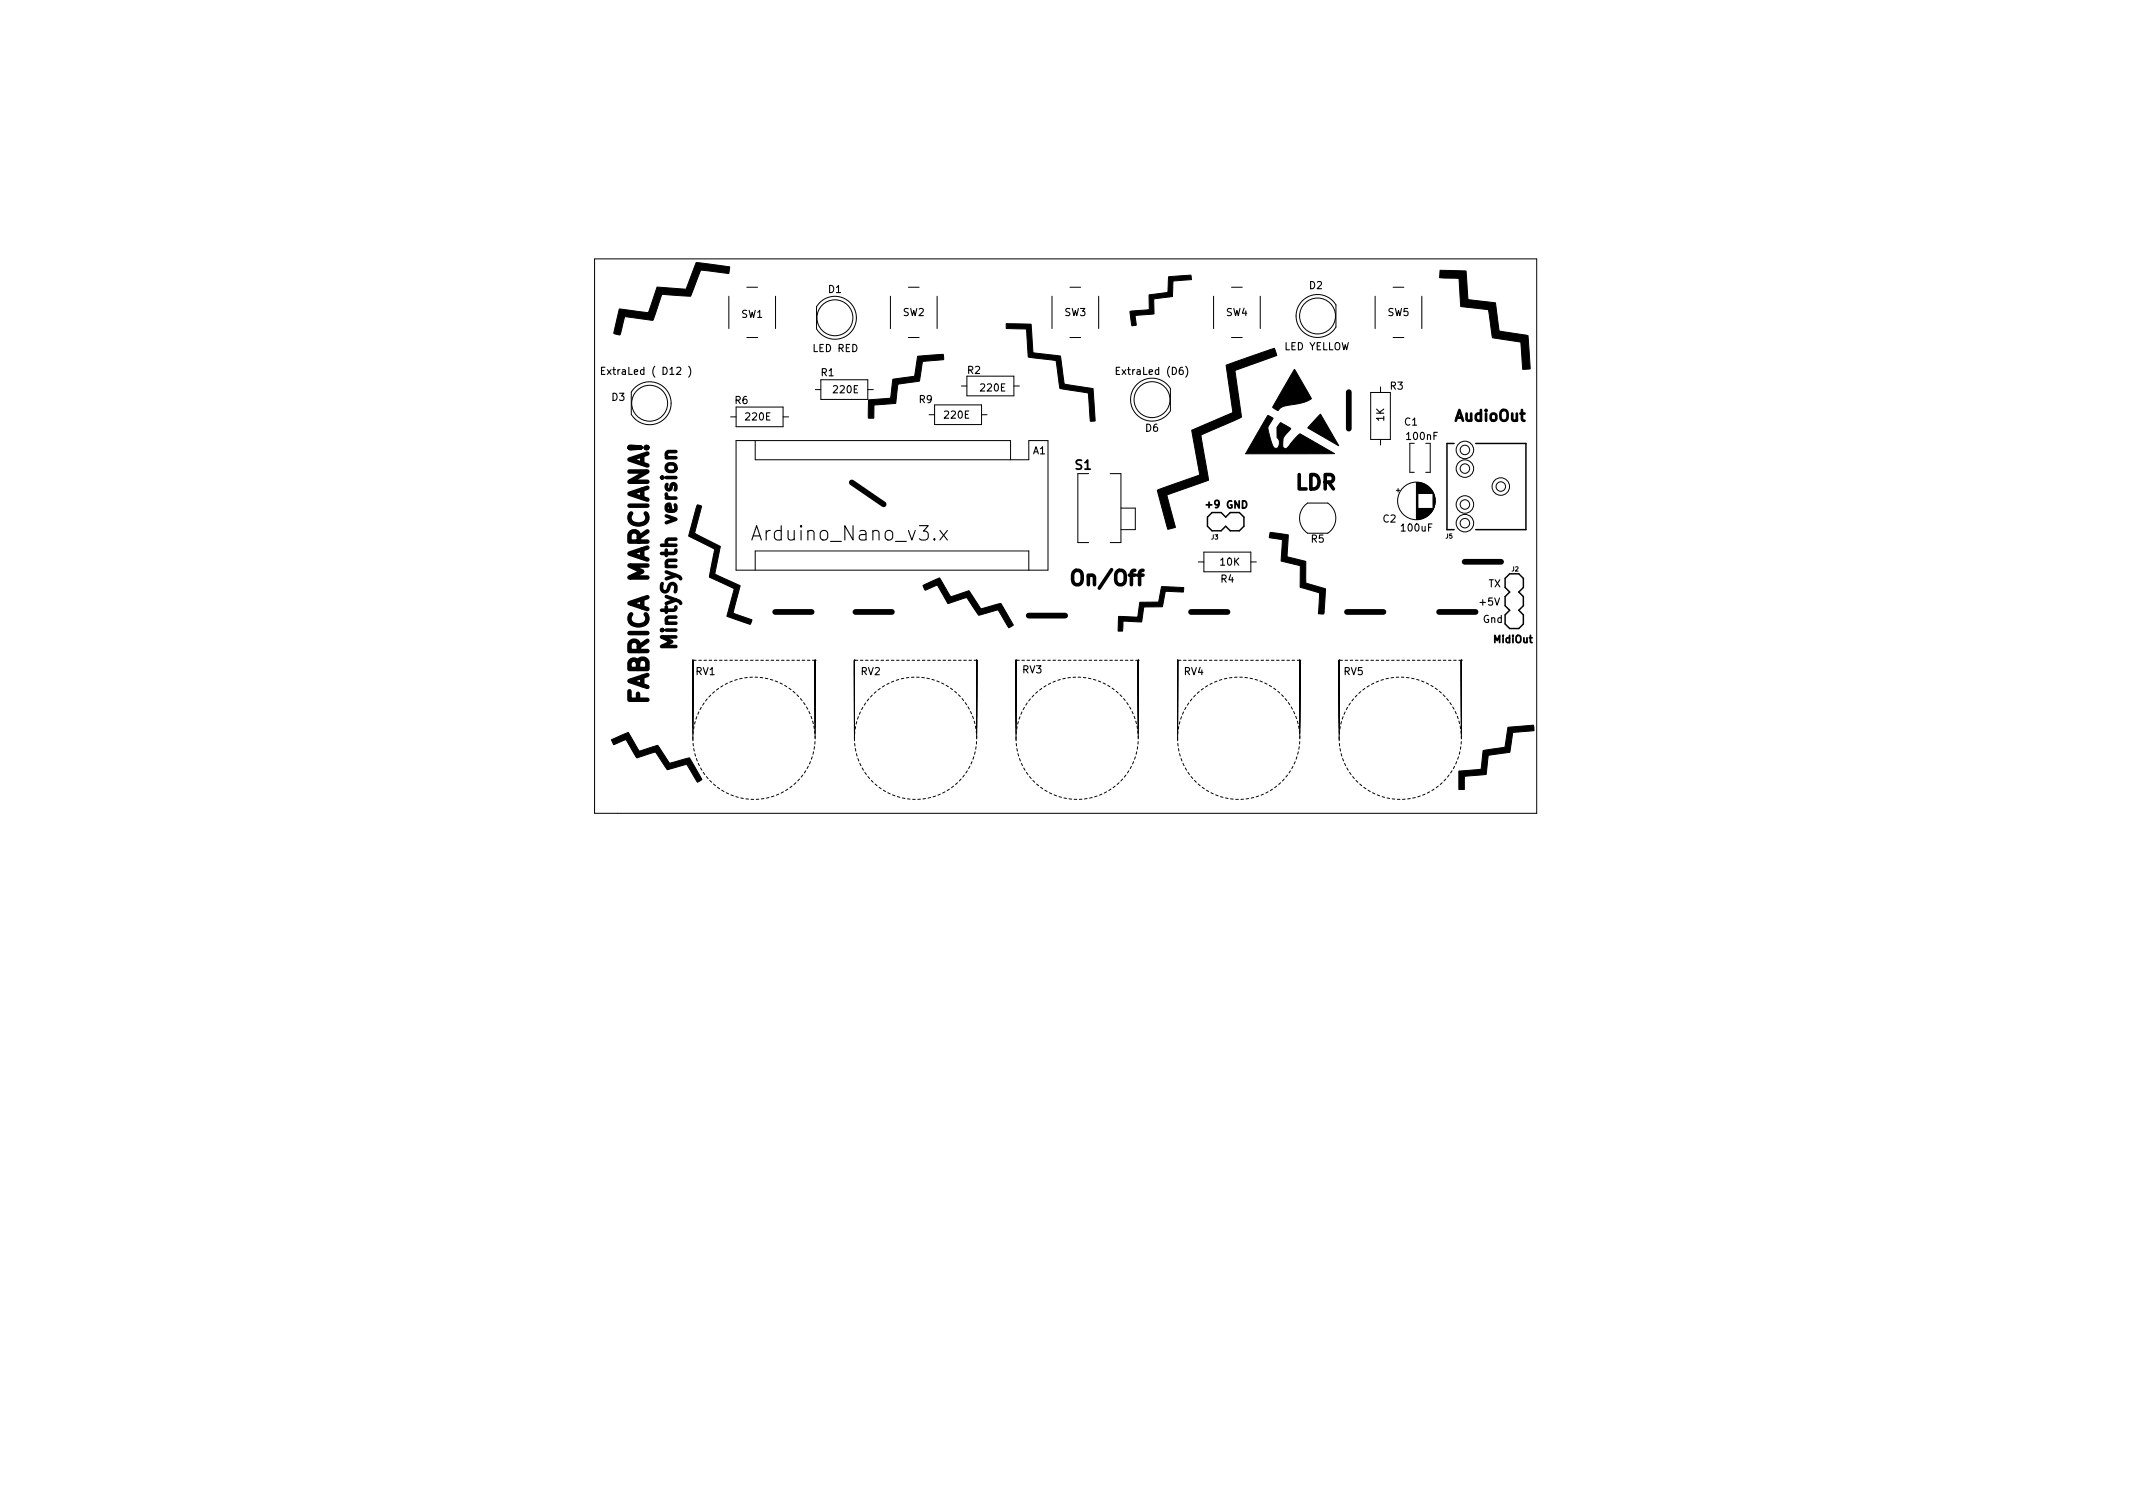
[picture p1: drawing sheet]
<svg xmlns="http://www.w3.org/2000/svg" width="297mm" height="210mm" viewBox="0 0 297 210" stroke-linecap="round" stroke-linejoin="round" font-family="sans-serif">
<defs><g id="words">
<text font-size="3.5" x="90.3" y="98.2" transform="rotate(-90 90.3 98.2)">FABRICA MARCIANA!</text>
<g font-size="2.8">
<text x="180.4" y="68.2">LDR</text>
<text x="105.3" y="75.3">Arduino_Nano_v3.x</text>
<text x="149.8" y="81.5">On/Off</text>
<text x="94.2" y="89.3" transform="rotate(-90 94.2 89.3)">MintySynth version</text>
</g>
<text font-size="2.1" x="202.8" y="58.7">AudioOut</text>
<text font-size="1.8" x="149.8" y="65.4">S1</text>
<g font-size="1.4">
<text x="115.4" y="40.8">D1</text>
<text x="182.4" y="40.2">D2</text>
<text x="103.2" y="44.2">SW1</text>
<text x="125.7" y="44">SW2</text>
<text x="148.2" y="44">SW3</text>
<text x="170.7" y="44">SW4</text>
<text x="193.2" y="44">SW5</text>
<text x="84.9" y="52.2">ExtraLed ( D12 )</text>
<text x="113.3" y="49">LED RED</text>
<text x="114.4" y="52.4">R1</text>
<text x="134.7" y="52.1">R2</text>
<text x="155.9" y="52.2">ExtraLed (D6)</text>
<text x="178.8" y="48.8">LED YELLOW</text>
<text x="85.2" y="55.8">D3</text>
<text x="102.4" y="56.2">R6</text>
<text x="103.9" y="58.5">220E</text>
<text x="116.1" y="54.7">220E</text>
<text x="128" y="56.1">R9</text>
<text x="131.6" y="58.3">220E</text>
<text x="136.6" y="54.5">220E</text>
<text x="192.7" y="58.6" transform="rotate(-90 192.7 58.6)">1K</text>
<text x="193.6" y="54.2">R3</text>
<text x="195.6" y="59.2">C1</text>
<text x="143.9" y="63.2">A1</text>
<text x="159.5" y="60.1">D6</text>
<text x="196" y="61.2">100nF</text>
<text x="168.1" y="70.7">+9</text>
<text x="170.7" y="70.8">GND</text>
<text x="182.6" y="75.5">R5</text>
<text x="192.6" y="72.7">C2</text>
<text x="195.2" y="74">100uF</text>
<text x="170" y="78.7">10K</text>
<text x="170" y="81.1">R4</text>
<text x="207.3" y="81.8">TX</text>
<text x="206.1" y="84.3">+5V</text>
<text x="206.5" y="86.7">Gnd</text>
<text x="208.1" y="89.5">MidiOut</text>
<text x="96.9" y="94">RV1</text>
<text x="119.9" y="94">RV2</text>
<text x="142.4" y="93.7">RV3</text>
<text x="164.9" y="94">RV4</text>
<text x="187.1" y="94">RV5</text>
</g>
<g font-size=".8">
<text x="168.7" y="75.1">J3</text>
<text x="201.3" y="75">J5</text>
<text x="210.5" y="79.6">J2</text>
</g>
</g></defs>
<path d="M187.8 54.6v5.1M118.6 67.2l4.5 3M204 78.2h5M107.9 85.2h5.1M119.1 85.2h5.1M143.3 85.7h5M165.9 85.2h5M187.6 85.2h5.1M200.4 85.2h5.1" fill="none" stroke="#000" stroke-width=".8"/>
<g fill="none" stroke="#000" stroke-width=".14">
<path d="M82.8 36h131.2v77.2h-131.2zM104 40h1.5M126.5 40h1.5M149 40h1.5M171.5 40h1.5M194 40h1.5M88.4 54a2.99 2.99 0 0 1 4.4 .2 2.99 2.99 0 0 1-.6 4.4 2.99 2.99 0 0 1-4.3-.9v-3.1zM101.5 41.2v4.5M101.7 58h.8M102.5 56.7h6.6v2.7h-6.6zM104 47h1.5M108 41.2v4.5"/>
<path d="M109.1 58h.7M113.5 54.2h.8M114.2 42.1a2.99 2.99 0 0 1 4.4 .2 2.99 2.99 0 0 1-.6 4.4 2.99 2.99 0 0 1-4.3-.9v-3.1zM114.3 52.9h6.5v2.7h-6.5zM120.8 54.2h.8M124 41.2v4.5M126.5 47h1.5M129.4 57.7h.8M130.2 56.4h6.5v2.7h-6.5zM130.5 41.2v4.5M133.9 53.7h.7M134.6 52.4h6.6v2.7h-6.6z"/>
<path d="M136.7 57.7h.8M141.2 53.7h.8M146.5 41.2v4.5M149 47h1.5M153 41.2v4.5M158.3 53.6a2.99 2.99 0 0 1 4.7 .5v3.1a2.99 2.99 0 0 1-4.4 .8 2.99 2.99 0 0 1-.3-4.4zM169 41.2v4.5M171.5 47h1.5M175.5 41.2v4.5M181.3 41.9a2.99 2.99 0 0 1 4.7 .6v3a2.99 2.99 0 0 1-4.3 .9 2.99 2.99 0 0 1-.4-4.5zM190.9 54.6h2.7v6.6h-2.7zM191.5 41.2v4.5"/>
<path d="M192.3 53.9v.7M194 47h1.5M198 41.2v4.5M105.2 61.3v2.7h38.1v-2.7h2.6v18.1h-43.4v-18.1h38.2v2.7M105.2 79.4v-2.7h38.1v2.7M150.1 65.9v9.6h1.5M154.6 65.9h1.5v9.6h-1.5M156.1 70.7h2v3h-2M166.9 78.2h.7M167.6 76.9h6.6v2.7h-6.6zM174.2 78.2h.8M181.8 70.3l.3-.3h2.8a2.52 2.52 0 0 1 0 4.3l-2.8-.1a2.52 2.52 0 0 1-.3-3.9z"/>
<path d="M192.3 61.2v.8M194.4 68.3h.5M194.7 68v.5M196.3 61.7v4.1h.7M197.3 67.2v5.1M197.4 67.2v5.1M197.5 67.2v1.5M197.5 70.8v1.5M197.6 67.2v1.5M197.6 70.8v1.5M197.7 67.2v1.5M197.7 70.8v1.5"/>
<path d="M197.8 67.2v1.5M197.8 70.8v1.5M197.9 67.2v1.5M197.9 70.8v1.5M197.9 70.8v1.4M197.9 67.3v1.4M198 67.3v1.4M198 70.8v1.4M198.1 67.3v1.4M198.1 70.8v1.4M198.2 67.3v1.4M198.2 70.8v1.4"/>
<path d="M198.2 67.4v1.3M198.2 70.8v1.3M198.3 67.4v1.3M198.3 70.8v1.3M198.4 67.4v1.3M198.4 70.8v1.3M198.5 67.5v1.2M198.5 70.8v1.2M198.6 67.5v1.2M198.6 70.8v1.2M198.6 70.8v1.1M198.7 67.6v1.1"/>
<path d="M198.7 70.8v1.1M198.8 67.7v1M198.8 70.8v1M198.9 67.7v1M198.9 70.8v1M198.9 67.8v.9M198.9 70.8v.9M199 67.8v.9M199 70.8v.9M199 70.8v.8M199.1 67.9v.8M199.1 70.8v.8"/>
<path d="M199.1 68v.7M199.1 70.8v.7M199.2 61.7v4.1h-.7M199.2 68v.7M199.2 70.8v.7M199.2 70.8v.6M199.3 68.1v.6M199.3 70.8v.6M199.3 68.2v.5M199.3 70.8v.5M199.4 68.2v.5M199.4 70.8v.4"/>
<path d="M199.4 68.3v.4M199.5 68.4v.3M199.5 70.8v.3M199.5 68.5v.2M199.5 70.8v.2M199.6 68.6v2.3M199.6 68.7v2.1M199.7 68.7v2.1M199.7 68.8v1.9M199.7 68.9v1.7M199.8 69.1v1.3M199.8 69.2v1.1"/>
<path d="M199.9 69.5v.5M96.5 91.9h.1M96.5 91.9v11.1M96.6 91.9h.3M97 99.8l-.1 .3M97.3 91.9h.4M97.3 99.1l-.1 .4M97.7 98.5l-.2 .3M98 91.9h.4M98 97.9l-.2 .3M98.5 97.3l-.2 .3M98.8 91.9h.3"/>
<path d="M99 96.8l-.3 .2M99.5 91.9h.3M99.5 96.3l-.3 .2M100.1 95.9l-.3 .2M100.2 91.9h.3M100.7 95.5l-.3 .2M100.9 91.9h.4M101.3 95.1l-.3 .2M101.6 91.9h.4M102 94.8l-.4 .2M102.4 91.9h.3M102.7 94.6l-.4 .1"/>
<path d="M103.1 91.9h.3M103.4 94.4l-.4 .1M103.8 91.9h.3M104.1 94.3l-.4 .1M104.5 91.9h.4M104.8 94.3h-.4M105.1 94.3h.4M105.2 91.9h.4M105.9 94.3l.3 .1M106 91.9h.3M106.6 94.4l.3 .1M106.7 91.9h.3"/>
<path d="M107.3 94.6l.3 .1M107.4 91.9h.4M108 94.8l.3 .2M108.1 91.9h.4M108.6 95.1l.3 .2M108.8 91.9h.4M109.3 95.4l.3 .2M109.5 91.9h.4M109.9 95.8l.3 .2M110.3 91.9h.3M110.4 96.3l.3 .2M111 96.7l.2 .3"/>
<path d="M111 91.9h.4M111.5 97.3l.2 .2M111.7 91.9h.4M111.9 97.8l.2 .3M112.3 98.4l.2 .3M112.4 91.9h.4M112.6 99.1l.2 .3M112.9 99.7l.2 .4M113.1 91.9h.4M113.5 91.9h.1M113.5 91.9v10.8M119 91.9h.1"/>
<path d="M119 91.9v11.1M119.1 91.9h.3M119.5 99.8l-.1 .3M119.8 91.9h.4M119.8 99.1l-.1 .4M120.2 98.5l-.2 .3M120.5 91.9h.4M120.5 97.9l-.2 .3M121 97.3l-.2 .3M121.2 91.9h.4M121.5 96.8l-.3 .2M122 91.9h.3"/>
<path d="M122 96.3l-.3 .2M122.6 95.9l-.3 .2M122.7 91.9h.4M123.2 95.5l-.3 .2M123.4 91.9h.4M123.8 95.1l-.3 .2M124.1 91.9h.4M124.5 94.8l-.4 .2M124.8 91.9h.4M125.2 94.6l-.4 .1M125.6 91.9h.3M125.9 94.4l-.4 .1"/>
<path d="M126.3 91.9h.3M126.6 94.3l-.4 .1M127 91.9h.4M127.3 94.3h-.4M127.6 94.3h.4M127.7 91.9h.4M128.4 94.3l.3 .1M128.5 91.9h.3M129.1 94.4l.3 .1M129.2 91.9h.3M129.8 94.6l.3 .1M129.9 91.9h.3"/>
<path d="M130.5 94.8l.3 .2M130.6 91.9h.4M131.1 95.1l.3 .2M131.3 91.9h.4M131.8 95.4l.3 .2M132.1 91.9h.3M132.4 95.8l.3 .2M132.8 91.9h.3M132.9 96.3l.3 .2M133.5 96.7l.2 .3M133.5 91.9h.4M134 97.3l.2 .2"/>
<path d="M134.2 91.9h.4M134.4 97.8l.2 .3M134.8 98.4l.2 .3M134.9 91.9h.4M135.1 99.1l.2 .3M135.4 99.7l.2 .4M135.6 91.9h.4M136 91.9h.1M136 91.9v10.8M141.5 91.9h.1M141.5 91.9v11.1M141.6 91.9h.3"/>
<path d="M142 99.8l-.1 .3M142.3 91.9h.4M142.3 99.1l-.1 .4M142.7 98.5l-.2 .3M143 91.9h.4M143 97.9l-.2 .3M143.5 97.3l-.2 .3M143.8 91.9h.3M144 96.8l-.3 .2M144.5 91.9h.3M144.5 96.3l-.3 .2M145.1 95.9l-.3 .2"/>
<path d="M145.2 91.9h.3M145.7 95.5l-.3 .2M145.9 91.9h.4M146.3 95.1l-.3 .2M146.6 91.9h.4M147 94.8l-.4 .2M147.3 91.9h.4M147.7 94.6l-.4 .1M148.1 91.9h.3M148.4 94.4l-.4 .1M148.8 91.9h.4M149.1 94.3l-.4 .1"/>
<path d="M149.5 91.9h.4M149.8 94.3h-.4M150.1 94.3h.4M150.2 91.9h.4M150.9 94.3l.3 .1M150.9 91.9h.4M151.6 94.4l.3 .1M151.7 91.9h.3M152.3 94.6l.3 .1M152.4 91.9h.4M153 94.8l.3 .2M153.1 91.9h.4"/>
<path d="M153.6 95.1l.3 .2M153.8 91.9h.4M154.3 95.4l.3 .2M154.6 91.9h.3M154.9 95.8l.3 .2M155.3 91.9h.3M155.4 96.3l.3 .2M156 96.7l.2 .3M156 91.9h.4M156.5 97.3l.2 .2M156.7 91.9h.4M156.9 97.8l.2 .3"/>
<path d="M157.3 98.4l.2 .3M157.4 91.9h.4M157.6 99.1l.2 .3M157.9 99.7l.2 .4M158.2 91.9h.3M158.5 91.9h.1M158.5 91.9v10.8M164 91.9h.1M164 91.9v11.1M164.1 91.9h.3M164.5 99.8l-.1 .3M164.8 91.9h.4"/>
<path d="M164.8 99.1l-.1 .4M165.2 98.5l-.2 .3M165.5 91.9h.4M165.5 97.9l-.2 .3M166 97.3l-.2 .3M166.3 91.9h.3M166.5 96.8l-.3 .2M167 91.9h.3M167 96.3l-.3 .2M167.6 95.9l-.3 .2M167.7 91.9h.3M168.2 95.5l-.3 .2"/>
<path d="M168.4 91.9h.4M168.8 95.1l-.3 .2M169.1 91.9h.4M169.5 94.8l-.4 .2M169.9 91.9h.3M170.2 94.6l-.4 .1M170.6 91.9h.3M170.9 94.4l-.4 .1M171.3 91.9h.3M171.6 94.3l-.4 .1M172 91.9h.4M172.3 94.3h-.4"/>
<path d="M172.6 94.3h.4M172.7 91.9h.4M173.4 94.3l.3 .1M173.4 91.9h.4M174.1 94.4l.3 .1M174.2 91.9h.3M174.8 94.6l.3 .1M174.9 91.9h.4M175.5 94.8l.3 .2M175.6 91.9h.4M176.1 95.1l.3 .2M176.3 91.9h.4"/>
<path d="M176.8 95.4l.3 .2M177 91.9h.4M177.4 95.8l.3 .2M177.8 91.9h.3M177.9 96.3l.3 .2M178.5 96.7l.2 .3M178.5 91.9h.4M179 97.3l.2 .2M179.2 91.9h.4M179.4 97.8l.2 .3M179.8 98.4l.2 .3M179.9 91.9h.4"/>
<path d="M180.1 99.1l.2 .3M180.4 99.7l.2 .4M180.6 91.9h.4M181 91.9h.1M181 91.9v10.8M186.5 91.9h.1M186.5 91.9v11.1M186.6 91.9h.3M187 99.8l-.1 .3M187.3 91.9h.4M187.3 99.1l-.1 .4M187.7 98.5l-.2 .3"/>
<path d="M188 91.9h.4M188 97.9l-.2 .3M188.5 97.3l-.2 .3M188.7 91.9h.4M189 96.8l-.3 .2M189.5 91.9h.3M189.5 96.3l-.3 .2M190.1 95.9l-.3 .2M190.2 91.9h.4M190.7 95.5l-.3 .2M190.9 91.9h.4M191.3 95.1l-.3 .2"/>
<path d="M191.6 91.9h.4M192 94.8l-.4 .2M192.3 91.9h.4M192.7 94.6l-.4 .1M193.1 91.9h.3M193.4 94.4l-.4 .1M193.8 91.9h.3M194.1 94.3l-.4 .1M194.5 91.9h.4M194.8 94.3h-.4M195.1 94.3h.4M195.2 91.9h.4"/>
<path d="M195.9 94.3l.3 .1M196 91.9h.3M196.6 94.4l.3 .1M196.7 91.9h.3M197.3 94.6l.3 .1M197.4 91.9h.3M198 94.8l.3 .2M198.1 91.9h.4M198.6 95.1l.3 .2M198.8 91.9h.4M199.3 95.4l.3 .2M199.6 91.9h.3"/>
<path d="M199.9 95.8l.3 .2M200.3 91.9h.3M200.4 96.3l.3 .2M201 96.7l.2 .3M201 91.9h.4M201.5 97.3l.2 .2M201.7 91.9h.4M201.9 97.8l.2 .3M202.3 98.4l.2 .3M202.4 91.9h.4M202.6 99.1l.2 .3M202.9 99.7l.2 .4"/>
<path d="M203.1 91.9h.4M203.5 91.9h.1M203.5 91.9v10.8M96.5 102.8v.4M96.5 103.5l.1 .4M96.5 101.9v.3M96.6 104.2l.1 .4M96.6 101.2v.3M96.8 104.9l.1 .4M96.8 100.5l-.1 .3M97 105.6l.1 .4M97.2 106.3l.2 .3"/>
<path d="M97.6 106.9l.1 .3M97.9 107.5l.2 .3M98.4 108.1l.2 .3M98.8 108.7l.3 .2M99.4 109.2l.2 .2M99.9 109.6l.3 .2M100.5 110l.3 .2M101.1 110.4l.4 .1M101.8 110.7l.3 .1M102.5 110.9l.3 .1M103.2 111.1l.3 .1M103.9 111.2l.3 .1"/>
<path d="M104.6 111.3h.3M105.7 111.3h-.4M106.4 111.2h-.4M107.1 111l-.4 .1M107.8 110.8l-.4 .2M108.4 110.6l-.3 .1M109.1 110.3l-.3 .1M109.7 109.9l-.3 .2M110.3 109.5l-.3 .2M110.8 109l-.2 .2M111.3 108.5l-.2 .2M111.8 107.9l-.2 .3"/>
<path d="M112.2 107.3l-.2 .3M112.6 106.7l-.2 .3M112.9 106.1l-.2 .3M113.1 105.4l-.1 .3M113.2 100.4l.1 .4M113.3 104.7l-.1 .3M113.3 101.1l.1 .4M113.4 104v.3M113.5 101.8v.4M113.5 103.3v.3M113.5 102.5v.4M119 102.8v.4"/>
<path d="M119 103.5l.1 .4M119 101.9v.3M119.1 104.2l.1 .4M119.1 101.2v.3M119.3 104.9l.1 .4M119.3 100.5l-.1 .3M119.5 105.6l.1 .4M119.7 106.3l.2 .3M120.1 106.9l.1 .3M120.4 107.5l.2 .3M120.9 108.1l.2 .3M121.3 108.7l.3 .2"/>
<path d="M121.9 109.2l.2 .2M122.4 109.6l.3 .2M123 110l.3 .2M123.6 110.4l.4 .1M124.3 110.7l.3 .1M125 110.9l.3 .1M125.7 111.1l.3 .1M126.4 111.2l.3 .1M127.1 111.3h.3M128.2 111.3h-.4M128.9 111.2h-.4M129.6 111l-.4 .1"/>
<path d="M130.3 110.8l-.4 .2M130.9 110.6l-.3 .1M131.6 110.3l-.3 .1M132.2 109.9l-.3 .2M132.8 109.5l-.3 .2M133.3 109l-.2 .2M133.8 108.5l-.2 .2M134.3 107.9l-.2 .3M134.7 107.3l-.2 .3M135.1 106.7l-.2 .3M135.4 106.1l-.2 .3M135.6 105.4l-.1 .3"/>
<path d="M135.7 100.4l.1 .4M135.8 104.7l-.1 .3M135.8 101.1l.1 .4M135.9 104v.3M136 101.8v.4M136 103.3v.3M136 102.5v.4M141.5 102.8v.4M141.5 103.5l.1 .4M141.5 101.9v.3M141.6 104.2l.1 .4M141.6 101.2v.3"/>
<path d="M141.8 104.9l.1 .4M141.8 100.5l-.1 .3M142 105.6l.1 .4M142.2 106.3l.2 .3M142.6 106.9l.1 .3M142.9 107.5l.2 .3M143.4 108.1l.2 .3M143.8 108.7l.3 .2M144.4 109.2l.2 .2M144.9 109.6l.3 .2M145.5 110l.3 .2M146.1 110.4l.4 .1"/>
<path d="M146.8 110.7l.3 .1M147.5 110.9l.3 .1M148.2 111.1l.3 .1M148.9 111.2l.3 .1M149.6 111.3h.3M150.7 111.3h-.4M151.4 111.2h-.4M152.1 111l-.4 .1M152.8 110.8l-.4 .2M153.4 110.6l-.3 .1M154.1 110.3l-.3 .1M154.7 109.9l-.3 .2"/>
<path d="M155.3 109.5l-.3 .2M155.8 109l-.2 .2M156.3 108.5l-.2 .2M156.8 107.9l-.2 .3M157.2 107.3l-.2 .3M157.6 106.7l-.2 .3M157.9 106.1l-.2 .3M158.1 105.4l-.1 .3M158.2 100.4l.1 .4M158.3 104.7l-.1 .3M158.3 101.1l.1 .4M158.4 104v.3"/>
<path d="M158.5 101.8v.4M158.5 103.3v.3M158.5 102.5v.4M164 102.8v.4M164 103.5l.1 .4M164 101.9v.3M164.1 104.2l.1 .4M164.1 101.2v.3M164.3 104.9l.1 .4M164.3 100.5l-.1 .3M164.5 105.6l.1 .4M164.7 106.3l.2 .3"/>
<path d="M165.1 106.9l.1 .3M165.4 107.5l.2 .3M165.9 108.1l.2 .3M166.3 108.7l.3 .2M166.9 109.2l.2 .2M167.4 109.6l.3 .2M168 110l.3 .2M168.6 110.4l.4 .1M169.3 110.7l.3 .1M170 110.9l.3 .1M170.7 111.1l.3 .1M171.4 111.2l.3 .1"/>
<path d="M172.1 111.3h.3M173.2 111.3h-.4M173.9 111.2h-.4M174.6 111l-.4 .1M175.3 110.8l-.4 .2M175.9 110.6l-.3 .1M176.6 110.3l-.3 .1M177.2 109.9l-.3 .2M177.8 109.5l-.3 .2M178.3 109l-.2 .2M178.8 108.5l-.2 .2M179.3 107.9l-.2 .3"/>
<path d="M179.7 107.3l-.2 .3M180.1 106.7l-.2 .3M180.4 106.1l-.2 .3M180.6 105.4l-.1 .3M180.7 100.4l.1 .4M180.8 104.7l-.1 .3M180.8 101.1l.1 .4M180.9 104v.3M181 101.8v.4M181 103.3v.3M181 102.5v.4M186.5 102.8v.4"/>
<path d="M186.5 103.5l.1 .4M186.5 101.9v.3M186.6 104.2l.1 .4M186.6 101.2v.3M186.8 104.9l.1 .4M186.8 100.5l-.1 .3M187 105.6l.1 .4M187.2 106.3l.2 .3M187.6 106.9l.1 .3M187.9 107.5l.2 .3M188.4 108.1l.2 .3M188.8 108.7l.3 .2"/>
<path d="M189.4 109.2l.2 .2M189.9 109.6l.3 .2M190.5 110l.3 .2M191.1 110.4l.4 .1M191.8 110.7l.3 .1M192.5 110.9l.3 .1M193.2 111.1l.3 .1M193.9 111.2l.3 .1M194.6 111.3h.3M195.7 111.3h-.4M196.4 111.2h-.4M197.1 111l-.4 .1"/>
<path d="M197.8 110.8l-.4 .2M198.4 110.6l-.3 .1M199.1 110.3l-.3 .1M199.7 109.9l-.3 .2M200.3 109.5l-.3 .2M200.8 109l-.2 .2M201.3 108.5l-.2 .2M201.8 107.9l-.2 .3M202.2 107.3l-.2 .3M202.6 106.7l-.2 .3M202.9 106.1l-.2 .3M203.1 105.4l-.1 .3"/>
<path d="M203.2 100.4l.1 .4M203.3 104.7l-.1 .3M203.3 101.1l.1 .4M203.4 104v.3M203.5 101.8v.4M203.5 103.3v.3M203.5 102.5v.4"/>
<circle cx="90.5" cy="56.1" r="2.5"/>
<circle cx="116.3" cy="44.2" r="2.5"/>
<circle cx="160.4" cy="55.6" r="2.5"/>
<circle cx="183.5" cy="44" r="2.5"/>
<circle cx="197.2" cy="69.7" r="2.62"/>
<circle cx="204" cy="72.8" r=".66"/>
<circle cx="204" cy="62.7" r=".66"/>
<circle cx="204" cy="70.2" r=".66"/>
<circle cx="204" cy="65.2" r=".66"/>
<circle cx="204" cy="70.2" r="1.22"/>
<circle cx="204" cy="62.7" r="1.22"/>
<circle cx="204" cy="72.8" r="1.22"/>
<circle cx="204" cy="65.2" r="1.22"/>
<circle cx="209" cy="67.7" r=".66"/>
<circle cx="209" cy="67.7" r="1.22"/>
</g>
<g fill="#000" stroke="#000" stroke-width=".14">
<path d="M86.3 43l4 .5 1.2-3.5 4 .3 1.4-3.7 4.7 .6-.1 .9-3.9-.5-1.4 3.6-4-.2-1.3 3.6-3.9-.5-.6 2.3-.1 .2h-.1a.78 .78 0 0 1-.7-.3zM157.4 43.4l2.7-.3-.1-2 2.6-.4 .1-2.2 3.1-.2 .1 .6-2.6 .2v2.2l-2.6 .3v2.1l-2.6 .2 .1 1.4a.43 .43 0 0 1-.6-.1zM200.5 37.6l3.7 .1 .2 4 3.9 .5 .5 3.9 4 .6 .3 4.7h-1l-.3-3.8-4-.6-.3-2.4a2.72 2.72 0 0 0-.3-1.5l-3.8-.4-.2-3.9-2.7-.1zM121 55.7l3-.3 .3-2.6 3.1-.4 .4-2.8 3.6-.3v.8l-2.9 .2-.5 2.8-3 .4-.3 2.7-3 .2v1.8h-.8zM140.1 45.1h3.5l.3 4 3.8 .5 .5 3.9 4 .6 .3 4.5h-.7l-.2-3.9-4-.6-.5-3.7a.3 .3 0 0 0-.4-.3l-3.5-.4-.2-3.8-2.9-.2zM176.5 57.9l.8 .3-.4 .6a1.22 1.22 0 0 0-.2 1.6l.4 1.4a.59 .59 0 0 0 .9 .5 1.05 1.05 0 0 0-.2-1.4v-1.4l.2-.2a.34 .34 0 0 1 .2-.4 .34 .34 0 0 1 .4 .1l1.1 .7-.2 .2a2.04 2.04 0 0 0-.7 2.5 .69 .69 0 0 0 .8-.5l1.4-1.4a1.25 1.25 0 0 1 .9 .4l3.9 2.3h-12.3zM170.7 50.9l6.8-2.4 .3 .8v.2l-5.8 2.1 .9 6.2a.27 .27 0 0 1-.1 .3 .27 .27 0 0 1-.2 .1l-5.4 2.4 1.1 6.3-5.8 2 1.2 4.5-1.1 .3-1.4-5.4 5.9-2.2-1.2-6.2 5.8-2.5zM180.3 51.4l2.3 4.1a2.47 2.47 0 0 1-1.7 .7l-.7 .1a3.4 3.4 0 0 0-2 .6 .21 .21 0 0 1-.2 .2 .21 .21 0 0 1-.2 0l-.6-.4zM183.8 57.8l.1-.1 2.5 4.4-4.3-2.5zM97.1 70.3l.6 .2-1 3.7 3.6 1.9-.7 3.6a.29 .29 0 0 0 0 .3 .29 .29 0 0 0 .3 .1l3.2 1.5-1 3.8 2.6 .9-.2 .6-3.3-1.1 1.1-3.8-3.5-1.6 .7-3.7a.3 .3 0 0 0-.3-.4l-3.3-1.7zM176.9 74.1l2.5 .4-.2 3 2.6 .7 .1 3 2.7 .8-.3 3.5h-.7l.2-2.9-2.7-.8v-3l-2.7-.7 .2-2.9-1.8-.3zM128.5 81.5l2.3-1 1.6 2.6 2.5-.9 1.7 2.6 2.3-.7a.38 .38 0 0 1 .4-.1 .38 .38 0 0 1 .3 .4l1.5 2.6a.63 .63 0 0 1-.6 .4l-1.1-1.8a.74 .74 0 0 0-.5-.7l-2.6 .8-1.6-2.5-2.7 .9-1.5-2.6-1.6 .7z"/>
<path d="M155.8 85.8l2.6 .1 .3-2 2.7-.1 .4-2.1 3 .1v.6l-2.5-.1-.4 2.2h-2.6l-.3 2.1-2.6-.1-.1 1.4h-.6zM85.1 103l2.4-1 1.5 2.6 2.6-.8 1.6 2.5 2.8-.8 1.7 3a.64 .64 0 0 1-.6 .4l-1.5-2.5-2.7 .8-1.6-2.5-2.6 .8-1.5-2.5-1.7 .7zM203.2 107.4l3.1-.3 .2-2.6 3.1-.5 .4-2.7 3.4-.3a.33 .33 0 0 1 .2 .5v.2l-2.9 .3-.4 2.7-3 .5-.3 2.6-3 .3-.1 1.8h-.7z"/>
</g>
<path d="M168.1 72l.7-.6h1.3l.6 .6 .6-.6h1.3l.6 .6v1.3l-.6 .6h-1.3l-.6-.6-.6 .6h-1.3l-.7-.6zM202.5 61.7h-1v12h1M205.5 61.7h7v12h-7M209.6 85.6l.6-.6-.6-.7v-1.2l.6-.7-.6-.6v-1.3l.6-.6h1.3l.6 .6v1.3l-.6 .6 .6 .7v1.2l-.6 .7 .6 .6v1.3l-.6 .6h-1.3l-.6-.6" fill="none" stroke="#000" stroke-width=".2"/>
<path d="M83.8 51.6h.3M84.2 51.1h-.4v1h.4M95.9 51a1.15 1.15 0 0 1 0 1.5M155.5 51.6h.3M155.9 51.1h-.4v1h.4M165.1 51a1.15 1.15 0 0 1 0 1.5" fill="none" stroke="#000" stroke-width=".15"/>
<use href="#words"/>
</svg>
